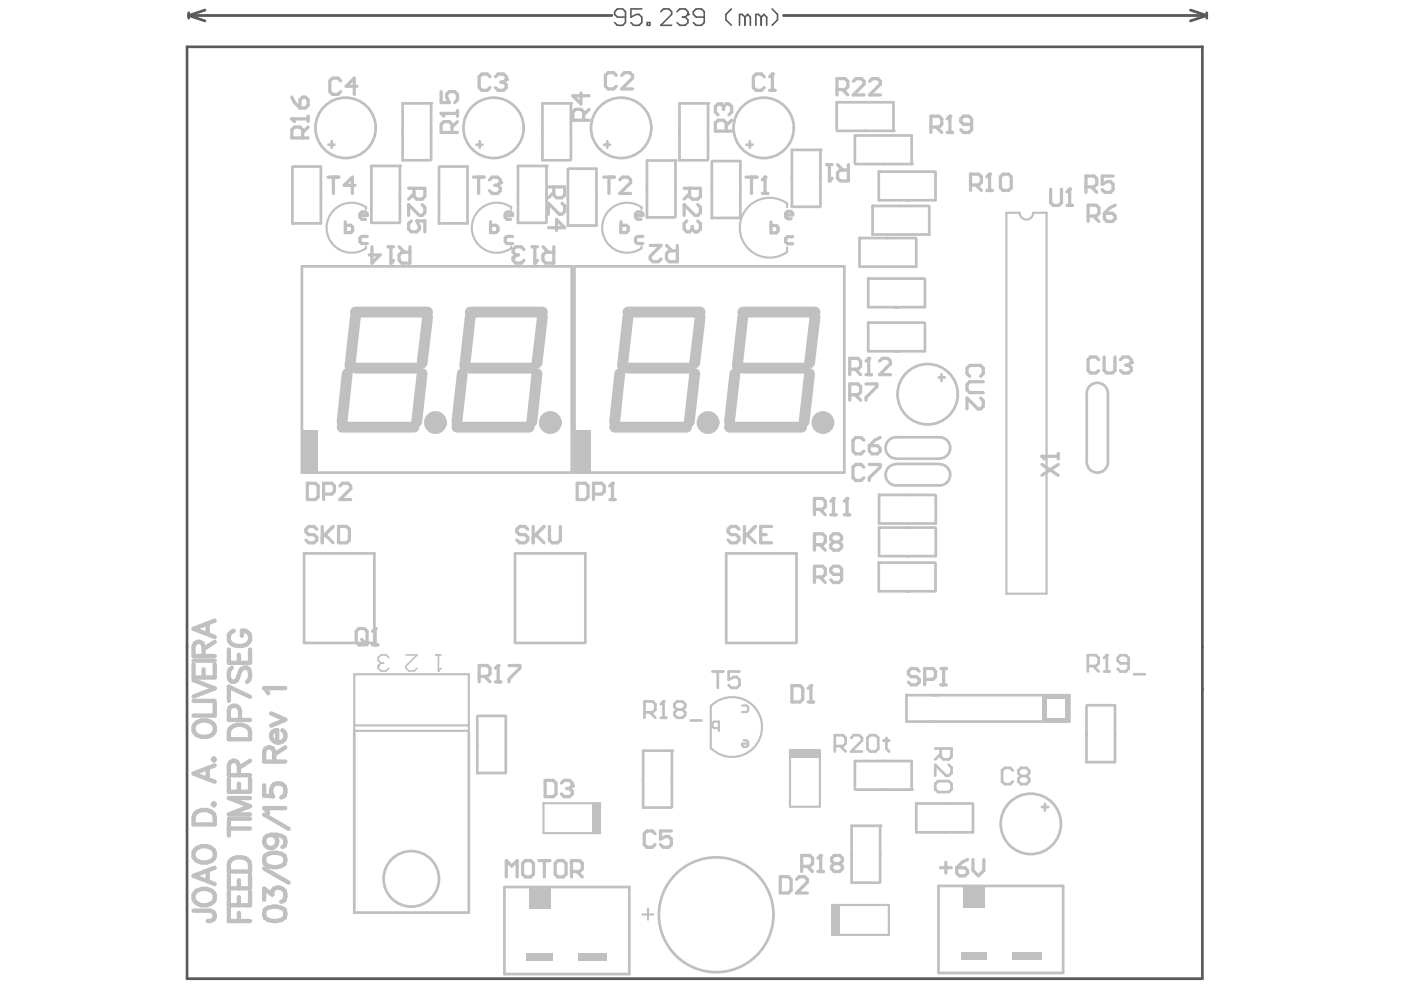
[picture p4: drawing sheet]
<svg xmlns="http://www.w3.org/2000/svg" width="297mm" height="210mm" viewBox="0 0 297 210" stroke-linecap="round" stroke-linejoin="round" font-family="sans-serif">
<circle cx="39.7" cy="207.5" r=".29" fill="#5a5a5a"/>
<path d="M39.7 9.9h215.2v197.6h-215.2zM40 3.3h89.7M40 3.3l3.5 1.1M40 2.7v1.2M43.5 2.1l-3.5 1.2M166.1 3.3h89.8M252.4 2.1l3.5 1.2M255.9 3.3l-3.5 1.1M255.9 2.7v1.2" fill="none" stroke="#5a5a5a" stroke-width=".58"/>
<path d="M132.6 3.6h-1.7l-.6-.5v-.6l.6-.6h1.1l.6 .6v2.3l-.6 .6h-1.1l-.6-.6M136.1 1.9h-2.3v1.7l1.1-.5h.6l.6 .5v1.2l-.6 .6h-1.2l-.5-.6M137.2 4.8h.6v.6h-.6zM140.1 2.5l.6-.6h1.1l.6 .6v.6l-2.3 2.3h2.3M143.6 2.5l.5-.6h1.2l.6 .6v.6" fill="none" stroke="#5a5a5a" stroke-width=".35"/>
<circle cx="145.9" cy="3.1" r=".17" fill="#5a5a5a"/>
<path d="M144.7 3.6h.6M145.3 3.6l.6 .6v.6l-.6 .6h-1.2l-.5-.6M145.9 3.1l-.6 .5M149.3 3.6h-1.7l-.6-.5v-.6l.6-.6h1.1l.6 .6v2.3l-.6 .6h-1.1l-.6-.6M155.1 1.9l-1.2 1.2v1.1l1.2 1.2M157.9 3.6l-.5-.5h-.6v2.3M157.9 3.6v1.8M157.9 3.6l.6-.5 .6 .5v1.8M161.4 3.6l-.6-.5h-.6v2.3M161.4 3.6v1.8M161.4 3.6l.6-.5 .5 .5v1.8M163.7 1.9l1.2 1.2v1.1l-1.2 1.2" fill="none" stroke="#5a5a5a" stroke-width=".35"/>
<path d="M64.5 136.3h.1" fill="none" stroke="#c0c0c0" stroke-width=".58"/>
<path d="M68.1 41v.5" fill="none" stroke="#c0c0c0" stroke-width=".46"/>
<circle cx="75.1" cy="193.5" r=".29" fill="#c0c0c0"/>
<path d="M79.4 117.3v.1M79.4 136.2l-.1 .1" fill="none" stroke="#c0c0c0" stroke-width=".58"/>
<path d="M77.6 52.3v.4M78.7 41v.5M84.8 41v.5" fill="none" stroke="#c0c0c0" stroke-width=".46"/>
<circle cx="93.1" cy="47.4" r=".29" fill="#c0c0c0"/>
<path d="M91.4 27.7v.6M93.1 41v.5" fill="none" stroke="#c0c0c0" stroke-width=".46"/>
<g fill="#c0c0c0">
<circle cx="91.4" cy="21.9" r=".29"/>
<circle cx="101.2" cy="163.9" r=".29"/>
</g>
<path d="M114.9 27.7v.6M109.8 41v.5M115.9 41v.5M101.2 157.5v.6M107.3 157.5v.6" fill="none" stroke="#c0c0c0" stroke-width=".46"/>
<path d="M109.2 136.3h.1" fill="none" stroke="#c0c0c0" stroke-width=".58"/>
<circle cx="120.4" cy="47.8" r=".29" fill="#c0c0c0"/>
<path d="M121 27.7v.6M120.4 41.5v.5" fill="none" stroke="#c0c0c0" stroke-width=".46"/>
<circle cx="121" cy="21.9" r=".29" fill="#c0c0c0"/>
<path d="M124.1 117.3v.1M124.1 136.2l-.1 .1" fill="none" stroke="#c0c0c0" stroke-width=".58"/>
<path d="M136.3 165v.6M142.5 165v.6M136.2 193.9h2.3M137.4 192.7v2.3" fill="none" stroke="#c0c0c0" stroke-width=".46"/>
<g fill="#c0c0c0">
<circle cx="142.5" cy="159.2" r=".29"/>
<circle cx="143.2" cy="34" r=".29"/>
</g>
<path d="M144 27.7v.6" fill="none" stroke="#c0c0c0" stroke-width=".46"/>
<circle cx="150.9" cy="46.2" r=".29" fill="#c0c0c0"/>
<path d="M150.1 27.7v.6" fill="none" stroke="#c0c0c0" stroke-width=".46"/>
<circle cx="150.1" cy="21.9" r=".29" fill="#c0c0c0"/>
<path d="M167.8 37.6v.5M173.9 37.6v.5M166.9 43.1v.9M166.9 52.5v.9" fill="none" stroke="#c0c0c0" stroke-width=".46"/>
<path d="M168.9 117.3v.1M168.9 136.2l-.1 .1" fill="none" stroke="#c0c0c0" stroke-width=".58"/>
<circle cx="173.9" cy="31.8" r=".29" fill="#c0c0c0"/>
<path d="M180.5 180.9v.5" fill="none" stroke="#c0c0c0" stroke-width=".46"/>
<g fill="#c0c0c0">
<circle cx="184.1" cy="68.4" r=".29"/>
<circle cx="184.1" cy="59.1" r=".29"/>
<circle cx="182.2" cy="50.5" r=".29"/>
<circle cx="185" cy="43.7" r=".29"/>
</g>
<path d="M183 27.7h.6M186.9 34.8h.6M186.9 28.7h.6M188 56.6h.6M188 50.5h.6M189.8 59.1h.6M189.8 74.5h.6M189.8 68.4h.6M189.8 65.2h.6M186.9 167.4h.6M186.9 161.3h.6" fill="none" stroke="#c0c0c0" stroke-width=".46"/>
<g fill="#c0c0c0">
<circle cx="189.4" cy="27.7" r=".29"/>
<circle cx="194.3" cy="170.4" r=".29"/>
<circle cx="193.3" cy="167.4" r=".29"/>
</g>
<path d="M192.2 147.3v.1" fill="none" stroke="#c0c0c0" stroke-width=".58"/>
<path d="M192.1 36.4h.6M192.1 42.5h.6M192.1 119.3h.6M192.2 118h.5M192.2 111.1h.5M192.2 111.9h.5M192.2 104.9h.5M192.1 125.4h.6" fill="none" stroke="#c0c0c0" stroke-width=".46"/>
<circle cx="193.3" cy="34.8" r=".29" fill="#c0c0c0"/>
<path d="M199.6 79.4v1.4M220.9 171.1h1.3M221.5 170.5v1.4" fill="none" stroke="#c0c0c0" stroke-width=".58"/>
<path d="M219.1 45.1h2.8" fill="none" stroke="#c0c0c0" stroke-width=".46"/>
<circle cx="230.4" cy="161.6" r=".29" fill="#c0c0c0"/>
<path d="M69.6 30.7h1.3M70.3 29.9v1.4M84.8 41v6.1" fill="none" stroke="#c0c0c0" stroke-width=".58"/>
<path d="M77.6 43.9v.4" fill="none" stroke="#c0c0c0" stroke-width=".46"/>
<circle cx="84.8" cy="35.2" r=".29" fill="#c0c0c0"/>
<path d="M91.4 21.9v12M101 30.7h1.3M101.7 29.9v1.4M93.1 41.5v5.9M115.9 41v6.1M101.2 151.9v12M107.2 151.8v12.1" fill="none" stroke="#c0c0c0" stroke-width=".58"/>
<path d="M115.2 170.3v6.3" fill="none" stroke="#c0c0c0" stroke-width=".46"/>
<circle cx="115.9" cy="35.2" r=".29" fill="#c0c0c0"/>
<g fill="none" stroke="#c0c0c0" stroke-width=".58">
<path d="M68 35.3v12.1h-6M78.7 35.2v12M84.8 35.2v5.8M93.1 35.4v6.1M109.8 35.2v12M115 21.9v12.1M115.9 35.2v5.8M120.4 35.9v11.9M121 21.9v12M128.1 30.7h1.2M128.8 29.9v1.4M137.2 34v12.1"/>
<path d="M143.2 34v12M144.1 21.9v12.1M150.1 21.9v12M150.9 34.3v11.9M157 34.1v12.1M173.9 31.8v11.9M181.3 28.7v6M189.4 21.7v6M193.3 28.7v6.1M198.4 36.5v6M64 56.5v43.7M121.2 56.5v43.7"/>
<path d="M179 56.5v43.7M182.2 50.5v6M184.1 59.1v6M185 43.7v6M194.3 50.6v5.9M196.1 59.2v5.9M197 43.8v5.9M184.1 68.4v6.1M196.1 68.5v6M230.4 83.4v14.6M234.9 83.4v14.6M64.5 117.3v19"/>
<path d="M79.4 117.4v18.8M109.2 117.3v19M124.1 117.4v18.8M154 117.3v19M168.9 117.4v18.8M198.4 119.4v6M198.4 105.1v5.9M198.4 112v5.9M75.1 155v38.5M99.4 155v38.5M136.4 159.2v12M142.5 159.2v11.9"/>
<path d="M192.2 147.3v5.7M226.7 147.4v5.6M230.4 149.6v12M236.4 149.5v12.1M180.6 175.1v12M181.3 161.4v5.9M193.3 161.4v6M194.3 170.4v6.1M206.3 170.5v6M106.9 188.1v18.4M133.4 188.1v18.4M199 187.8v18.5"/>
<path d="M225.4 187.8v18.5"/>
</g>
<g fill="none" stroke="#c0c0c0" stroke-width=".46">
<path d="M137.1 39.9v.5M143.2 39.9v.5M150.9 39.9v.5M157 39.9v.5M183 21.6h.6M213.4 45.1v80.8M221.9 45.1v80.8M75.1 143v12M99.4 143v12M150.7 149.6v9.1M167.5 159v12M173.8 159v12"/>
<path d="M230.4 155.2v.6M236.5 155.2v.6M188.4 191.9v6.3"/>
</g>
<path d="M148.4 67.3l-1.1 9.7M157.5 67.3l-1.2 10.2" fill="none" stroke="#c0c0c0" stroke-width="2.3"/>
<circle cx="62" cy="47.4" r=".29" fill="#c0c0c0"/>
<path d="M85.3 27.7v.6M62 41v.5M99.2 41v.5M108.4 52.3v.4M126.5 41.5v.5M136 52.3v.4M82.5 143h9.5M176.4 198.2h12M176.4 191.9h12M186.6 180.9v.5" fill="none" stroke="#c0c0c0" stroke-width=".46"/>
<g fill="none" stroke="#c0c0c0" stroke-width=".58">
<path d="M85.4 34h5.9M85.4 21.9h6M120.5 35.8h6M137.2 34h6M144.1 34h5.9M144.1 21.9h6M78.7 47.2h6M120.4 47.8h6.1M137.2 46.1h5.9M154 117.3h14.9M154 136.3h14.8M101.3 151.8h5.9"/>
<path d="M136.4 159.2h6.1M101.2 163.9h6M136.4 171.2h5.9M180.6 175.1h6M180.6 187.1h5.9"/>
</g>
<path d="M99.7 78.1h13.1" fill="none" stroke="#c0c0c0" stroke-width="2.3"/>
<circle cx="186.6" cy="175.1" r=".29" fill="#c0c0c0"/>
<path d="M181.4 167.4h6.1" fill="none" stroke="#c0c0c0" stroke-width=".58"/>
<g fill="#c0c0c0">
<circle cx="186.3" cy="119.3" r=".29"/>
<circle cx="186.4" cy="111.9" r=".29"/>
<circle cx="186.4" cy="104.9" r=".29"/>
</g>
<path d="M182.2 50.5h5.8" fill="none" stroke="#c0c0c0" stroke-width=".58"/>
<circle cx="186.3" cy="36.4" r=".29" fill="#c0c0c0"/>
<g fill="none" stroke="#c0c0c0" stroke-width=".58">
<path d="M62 35.4v12M62.1 35.3h5.9M78.7 35.2h6.1M85.4 21.9v12.1M93.2 35.3h5.9v12.1h-6M109.8 35.2h6.1M115 34h5.9M115 21.9h6M126.5 35.8v12M151 34.1h6M158.3 30.7h1.3M159 29.9v1.4"/>
<path d="M173.9 31.8h-6v12h5.9M177.5 27.7h11.9M181.3 28.7h12M181.4 34.8h11.9M189.4 21.7h-12v5.9M198.2 36.4h-11.9v6.1h12.1M64 56.5h57.2M109.8 47.2h6M150.9 46.2h6.1M179 56.5h-57.2v43.7h57.2M182.2 56.5h12.1M184.1 59.1h11.9"/>
<path d="M185 43.7h11.9M185 49.7h12M188 50.5h6.1M184.1 68.4h11.9M184.1 74.5h12M184.1 65.1h12M190 97.3h9.2M190 98.4h9.2M190 92.7h9.2M199 80h1.3M64 100.2h57.2M64.5 117.3h14.9"/>
<path d="M109.2 117.3h14.9M190 102.9h9.2M198.2 119.3h-11.9v6.1h12.1M198.3 111.9h-11.9v6h12M198.3 104.9h-11.9v6.1h12M64.5 136.3h14.8M109.3 136.3h14.7M192.2 153h34.5M192.2 147.4h34.5M230.5 149.5h5.9M181.3 161.4h12M186.6 175.1v11.9"/>
<path d="M187.5 167.4h5.8M194.3 176.5h12M194.3 170.4h11.9M230.4 161.6h6M75.1 193.5h24.2M106.9 188.1h26.5M199 187.8h26.4M106.9 206.5h26.5M199 206.3h26.4"/>
</g>
<g fill="none" stroke="#c0c0c0" stroke-width=".46">
<path d="M108.4 43.9v.4M136 43.9v.4M190.8 49.8h.5M190.8 43.7h.5M213.4 45.1h2.8M213.4 125.9h8.5M75.1 143h7.4M75.1 153.8h24.3M75.1 155h24.3M92 143h7.4M115.2 176.6h12.1M115.2 170.3h12.1"/>
<path d="M167.5 171h6.3M200.1 176.5h.5M200.1 170.4h.5"/>
</g>
<g fill="none" stroke="#c0c0c0" stroke-width="2.3">
<path d="M73.6 79.2l-1.1 10.2M75.3 67.3l-1.1 10.2M75.3 78.1h13.1M75.3 66.2h15.4M89.5 79.2l-1.1 10.2M90.7 67.3l-1.2 9.7M98 79.2l-1.1 10.2M99.7 67.3l-1.2 10.2M99.7 66.2h15.3M113.9 79.2l-1.1 10.2M115 67.3l-1.1 9.7M131.4 79.2l-1.1 10.2"/>
<path d="M133.1 78.1h13M133.1 66.2h15.3M133.1 67.3l-1.1 10.2M147.3 79.2l-1.2 10.2M155.8 79.2l-1.1 10.2M157.5 78.1h13M157.5 66.2h15.3M171.6 79.2l-1.1 10.2M172.8 67.3l-1.2 9.7M72.5 90.6h15.3M96.9 90.6h15.3M130.3 90.6h15.3"/>
<path d="M154.7 90.6h15.3"/>
</g>
<g fill="#c0c0c0">
<path d="M221 148.2h.8v4h-.8z" fill-rule="evenodd"/>
<path d="M225.8 148h.9v5h-.9z" fill-rule="evenodd"/>
<path d="M122.7 202.1h6.1v1.5h-6.1z" fill-rule="evenodd"/>
<path d="M214.6 201.9h6.2v1.5h-6.2z" fill-rule="evenodd"/>
<path d="M125.7 170.3h1.8v6.3h-1.8z" fill-rule="evenodd"/>
<path d="M176.2 191.9h1.8v6.3h-1.8z" fill-rule="evenodd"/>
<path d="M64 91.1h3.4v9.1h-3.4z" fill-rule="evenodd"/>
<path d="M121.8 91.1h3.4v9.1h-3.4z" fill-rule="evenodd"/>
<path d="M111.7 202.1h5.5v1.5h-5.5z" fill-rule="evenodd"/>
<path d="M203.7 201.9h5.5v1.5h-5.5z" fill-rule="evenodd"/>
<path d="M221 152.2h5.7v.8h-5.7z" fill-rule="evenodd"/>
<path d="M221 147.4h5.7v.8h-5.7z" fill-rule="evenodd"/>
<path d="M112.1 188.1h4.6v4.6h-4.6z" fill-rule="evenodd"/>
<path d="M204.2 187.8h4.6v4.7h-4.6z" fill-rule="evenodd"/>
<path d="M167.5 158.8h6.3v1.8h-6.3z" fill-rule="evenodd"/>
</g>
<path d="M73.2 47v2.3h1.2l.4-.4v-.7l-.4-.4h-1.2" fill="none" stroke="#c0c0c0" stroke-width=".69"/>
<path d="M86.1 138.9h2.3l-2.3 2.3v.5l.6 .6h1.1l.6-.6M92.4 138.9h1.1M93 138.9v3.4" fill="none" stroke="#c0c0c0" stroke-width=".35"/>
<circle cx="93" cy="142.3" r=".17" fill="#c0c0c0"/>
<path d="M93.5 141.7l-.5 .6" fill="none" stroke="#c0c0c0" stroke-width=".35"/>
<path d="M152.4 154.4h-1l-.4-.4v-.7l.4-.3h1v2M157.7 157h.6l.3 .3v.7l-.3 .4h-.6l-.4-.4v-.3h1.3" fill="none" stroke="#c0c0c0" stroke-width=".46"/>
<path d="M61.9 25.2h3.4M64.2 29.2v-1.7l-.6-.6h-1.1l-.6 .6v1.7h3.4M65.3 26.9l-1.1 1.2M65.3 24.6v1.2M108.7 50.1h-1.2l-.4 .4v.8l.4 .3h1.2M136.3 50.1h-1.2l-.4 .4v.8l.4 .3h1.2M168.1 50.2h-1.1l-.4 .3v.8l.4 .4h1.1M65.2 102.5h1.7l.6 .5v2.3l-.6 .6h-1.7zM68.6 104.8h1.7l.6-.6v-1.2l-.6-.5h-1.7v3.4M72.1 103l.5-.5h1.2l.6 .5v.6l-2.3 2.3h2.3" fill="none" stroke="#c0c0c0" stroke-width=".69"/>
<circle cx="61.9" cy="25.2" r=".35" fill="#c0c0c0"/>
<path d="M61.9 25.2l.6 .6M61.9 20.6l.6 1.1 1.1 1.2M64.2 20.6h.6l.5 .6v1.1l-.5 .6h-1.2v-1.7z" fill="none" stroke="#c0c0c0" stroke-width=".69"/>
<path d="M80.2 141.2v.5l.6 .6h1l.6-.6" fill="none" stroke="#c0c0c0" stroke-width=".35"/>
<circle cx="80.2" cy="141.2" r=".17" fill="#c0c0c0"/>
<path d="M82.4 139.4l-.6-.5h-1l-.6 .5v.6l.6 .6M80.8 140.6l-.6 .6M80.8 140.6h.5" fill="none" stroke="#c0c0c0" stroke-width=".35"/>
<path d="M86.6 39.9h3.5v1.7l-.6 .6h-1.1l-.6-.6v-1.7M87.2 46.8l-.6 .6v1.2l.6 .5h1.2l.5-.5v-.6l-.5-1.2h1.7v2.3M87.8 41.1l-1.2 1.1M89.5 43.4l.6 .6v1.1l-.6 .6h-.6l-2.3-2.3v2.3M101.6 143.4h1.7l.6-.6v-1.1l-.6-.6h-1.7v3.5M102.7 143.4l1.2 1.2M105 144.6h1.2M105.6 141.1v3.5" fill="none" stroke="#c0c0c0" stroke-width=".69"/>
<circle cx="105.6" cy="141.1" r=".35" fill="#c0c0c0"/>
<path d="M104 47v2.3h1.2l.4-.4v-.7l-.4-.4h-1.2M107.1 45.7h1.6v-.4l-.4-.4h-.8l-.4 .4v.8l.4 .4h.8M122.4 102.5h1.7l.6 .5v2.3l-.6 .6h-1.7zM125.8 104.8h1.8l.5-.6v-1.2l-.5-.5h-1.8v3.4M129.3 105.9h1.1M129.9 102.5v3.4M105.6 141.1l-.6 .6M107.9 141.1h2.3v.6l-2.3 2.3v.6" fill="none" stroke="#c0c0c0" stroke-width=".69"/>
<circle cx="129.9" cy="102.5" r=".35" fill="#c0c0c0"/>
<path d="M116.3 39.6h3.4v1.8l-.6 .5h-1.1l-.6-.5v-1.8M145.1 39.9h3.4v1.7l-.6 .6h-1.1l-.6-.6v-1.7M116.3 48.3h3.4l-1.7-1.7v2.3M117.4 40.8l-1.1 1.1M119.1 43.1l.6 .6v1.1l-.6 .6h-.5l-2.3-2.3v2.3M134.7 45.7h1.6v-.4l-.4-.4h-.8l-.4 .4v.8l.4 .4h.8M146.2 41.1l-1.1 1.1M147.9 43.4l.6 .6v1.1l-.6 .6h-.5l-2.3-2.3v2.3M147.9 46.8l.6 .6v1.2l-.6 .5h-.5M129.9 102.5l-.6 .5M138.9 176.8l-.6-.6h-1.1l-.6 .6v2.3l.6 .5h1.1l.6-.5M142.3 176.2h-2.3v1.7l1.2-.6h.6l.5 .6v1.2l-.5 .5h-1.2l-.6-.5" fill="none" stroke="#c0c0c0" stroke-width=".69"/>
<circle cx="147.4" cy="49.1" r=".35" fill="#c0c0c0"/>
<g fill="none" stroke="#c0c0c0" stroke-width=".69">
<path d="M145.6 46.8l-.5 .6v1.2l.5 .5h.6l.6-.5M146.8 48.6l.6 .5M146.8 48v.6M163.5 47.1v2.3h1.1l.4-.4v-.8l-.4-.4h-1.1M166.6 45.6h1.5v-.4l-.4-.4h-.7l-.4 .4v.8l.4 .4h.7M183.2 99.1l-.6-.6h-1.2l-.5 .6v2.2l.5 .6h1.2l.6-.6M184.3 98.5h2.3v.6l-2.3 2.2v.6M172.7 108h1.7l.6-.6v-1.1l-.6-.6h-1.7v3.4M172.7 115.5h1.7l.6-.6v-1.1l-.6-.6h-1.7v3.4M173.8 115.5l1.2 1.1M173.8 108l1.2 1.1M176.1 109.1h1.2"/>
<path d="M176.7 114.9l-.6-.6v-.5l.6-.6h1.2l.5 .6v.5l-.5 .6M176.7 114.9l-.6 .6v.6l.6 .5h1.2l.5-.5v-.6l-.5-.6M176.7 114.9h1.2M176.7 105.7v3.4M172.7 122.4h1.7l.6-.6v-1.2l-.6-.5h-1.7v3.4M173.8 122.4l1.2 1.1M178.4 121.8h-1.7l-.6-.6v-.6l.6-.5h1.2l.5 .5v2.3l-.5 .6h-1.2l-.6-.6"/>
</g>
<path d="M157.3 149.6h1l.3 .3v.7l-.3 .4h-1" fill="none" stroke="#c0c0c0" stroke-width=".46"/>
<circle cx="176.7" cy="105.7" r=".35" fill="#c0c0c0"/>
<path d="M176.7 105.7l-.6 .6M179 109.1h1.2M179.6 105.7v3.4" fill="none" stroke="#c0c0c0" stroke-width=".69"/>
<circle cx="179.6" cy="105.7" r=".35" fill="#c0c0c0"/>
<g fill="none" stroke="#c0c0c0" stroke-width=".69">
<path d="M197.4 26.9h1.7l.6-.5v-1.2l-.6-.6h-1.7v3.5M198.5 26.9l1.2 1.2M200.8 28.1h1.2M201.4 24.6v3.5M180.2 83.7h1.7l.6-.6v-1.1l-.6-.6h-1.7v3.5M181.3 83.7l1.2 1.2M183.6 81.4h2.3v.6l-2.3 2.3v.6M179.6 105.7l-.6 .6M194.9 142.3l-.6-.6h-1.1l-.6 .6v.6l.6 .6h1.1l.6 .6v.5l-.6 .6h-1.1l-.6-.6M196 144.1h1.8l.6-.6v-1.2l-.6-.6h-1.8v3.5M199.5 141.7h1.2M199.5 145.2h1.2"/>
<path d="M200.1 141.7v3.5"/>
</g>
<circle cx="201.4" cy="24.6" r=".35" fill="#c0c0c0"/>
<path d="M201.4 24.6l-.6 .6M206 26.4h-1.7l-.6-.6v-.6l.6-.6h1.1l.6 .6v2.3l-.6 .6h-1.1l-.6-.6M220.9 98.5l3.5 2.3M220.9 96.7h3.5M224.4 98.5l-3.5 2.3M224.4 96.2v1.1" fill="none" stroke="#c0c0c0" stroke-width=".69"/>
<circle cx="220.9" cy="96.7" r=".35" fill="#c0c0c0"/>
<path d="M220.9 96.7l.6 .6" fill="none" stroke="#c0c0c0" stroke-width=".69"/>
<path d="M234.7 138.9v3.5M230.6 141.2h1.8l.5-.6v-1.1l-.5-.6h-1.8v3.5M231.8 141.2l1.1 1.2M234.1 142.4h1.1" fill="none" stroke="#c0c0c0" stroke-width=".58"/>
<circle cx="234.7" cy="138.9" r=".29" fill="#c0c0c0"/>
<path d="M234.7 138.9l-.6 .6M239.3 140.6h-1.8l-.5-.5v-.6l.5-.6h1.2l.6 .6v2.3l-.6 .6h-1.2l-.5-.6M240.4 143h2.3" fill="none" stroke="#c0c0c0" stroke-width=".58"/>
<path d="M232.9 76.3l-.5-.6h-1.2l-.5 .6v2.3l.5 .5h1.2l.5-.5M234.1 75.7v2.9l.6 .5h1.1l.6-.5v-2.9M237.5 76.3l.6-.6h1.2l.6 .6v.5" fill="none" stroke="#c0c0c0" stroke-width=".69"/>
<circle cx="239.9" cy="76.8" r=".35" fill="#c0c0c0"/>
<g fill="none" stroke="#c0c0c0" stroke-width=".69">
<path d="M72.2 17.1l-.5-.5h-1.2l-.6 .5v2.3l.6 .6h1.2l.5-.6M75.7 18.3h-2.3l1.7-1.7v3.4M103.9 16.3l-.6-.6h-1.1l-.6 .6v2.3l.6 .6h1.1l.6-.6M105 16.3l.6-.6h1.2l.5 .6v.5M69.5 37.6h2.3M70.7 37.6v3.4M75.3 39.3h-2.3l1.7-1.7v3.4M230.7 45.8h1.7l.6-.6v-1.1l-.6-.6h-1.7v3.5M231.8 45.8l1.2 1.2M234.2 45.2h1.7l.6 .6v.6l-.6 .6h-1.2l-.5-.6zM236.5 43.5l-1.2 .6-1.1 1.1M238.7 77.4h.6"/>
<path d="M239.3 77.4l.6 .6v.6l-.6 .5h-1.2l-.6-.5M239.9 76.8l-.6 .6M67.2 112.2l-.6-.6h-1.2l-.5 .6v.6l.5 .6h1.2l.6 .5v.6l-.6 .6h-1.2l-.5-.6M68.3 111.6v3.5M68.9 113.4l1.7 1.7M70.6 111.6l-2.3 2.3M71.8 111.6h1.7l.6 .6v2.3l-.6 .6h-1.7z"/>
</g>
<circle cx="107.3" cy="16.8" r=".35" fill="#c0c0c0"/>
<path d="M106.2 17.4h.6M106.8 17.4l.5 .6v.6l-.5 .6h-1.2l-.6-.6M107.3 16.8l-.5 .6M100.4 37.6h2.2M101.5 37.6v3.4M103.8 38.1l.6-.5h1.1l.6 .5v.6" fill="none" stroke="#c0c0c0" stroke-width=".69"/>
<circle cx="106.1" cy="38.7" r=".35" fill="#c0c0c0"/>
<path d="M123.2 19.7v2.3l-1.7-1.7h3.4M104.9 39.3h.6M105.5 39.3l.6 .6v.5l-.6 .6h-1.1l-.6-.6M106.1 38.7l-.6 .6M123.8 25.5v-1.7l-.6-.6h-1.2l-.5 .6v1.7h3.4M124.9 23.2l-1.1 1.1" fill="none" stroke="#c0c0c0" stroke-width=".69"/>
<path d="M136.6 151h1.8l.5-.5v-1.2l-.5-.6h-1.8v3.5M137.8 151l1.1 1.2M140.1 152.2h1.2M140.7 148.7v3.5" fill="none" stroke="#c0c0c0" stroke-width=".58"/>
<circle cx="140.7" cy="148.7" r=".29" fill="#c0c0c0"/>
<path d="M140.7 148.7l-.6 .6M143.6 150.5l-.6-.6v-.6l.6-.6h1.1l.6 .6v.6l-.6 .6M143.6 150.5l-.6 .5v.6l.6 .6h1.1l.6-.6v-.6l-.6-.5M143.6 150.5h1.1M146.4 152.8h2.3" fill="none" stroke="#c0c0c0" stroke-width=".58"/>
<path d="M162 16.3l-.5-.6h-1.2l-.6 .6v2.3l.6 .6h1.2l.5-.6M163.2 19.2h1.1M163.8 15.7v3.5M137.9 52h2.3l-2.3 2.3v.6l.5 .6h1.2l.6-.6M141.3 52l1.2 1.2M143.6 52v3.5h-1.7l-.6-.6v-1.1l.6-.6h1.7M156.7 112.2l-.6-.6h-1.1l-.6 .6v.6l.6 .6h1.1l.6 .5v.6l-.6 .6h-1.1l-.6-.6M157.8 111.6v3.5M158.4 113.4l1.7 1.7M160.1 111.6l-2.3 2.3M161.3 113.4h1.1M163.6 111.6h-2.3v3.5h2.3" fill="none" stroke="#c0c0c0" stroke-width=".69"/>
<circle cx="163.8" cy="15.7" r=".35" fill="#c0c0c0"/>
<path d="M163.8 15.7l-.6 .6M158.2 37.6h2.3M159.3 37.6v3.4M162.2 37.6v3.4M161.6 41h1.2" fill="none" stroke="#c0c0c0" stroke-width=".69"/>
<circle cx="162.2" cy="37.6" r=".35" fill="#c0c0c0"/>
<path d="M177.5 19h1.7l.6-.6v-1.2l-.6-.5h-1.7v3.4M178.6 19l1.2 1.1M180.9 17.2l.6-.5h1.1l.6 .5v.6l-2.3 2.3h2.3M184.4 17.2l.5-.5h1.2l.6 .5v.6l-2.3 2.3h2.3M162.2 37.6l-.6 .5M175.3 34.9h1.1M175.8 34.9v3.5M177.6 34.9l1.1 1.2M179.9 34.9v3.5h-1.8l-.5-.6v-1.2l.5-.5h1.8M183.2 93.3l-.6-.5h-1.2l-.5 .5v2.3l.5 .6h1.2l.6-.6M184.3 94.5h1.7l.6 .6v.5l-.6 .6h-1.1l-.6-.6zM186.6 92.8l-1.1 .5-1.2 1.2" fill="none" stroke="#c0c0c0" stroke-width=".69"/>
<circle cx="175.8" cy="38.4" r=".35" fill="#c0c0c0"/>
<path d="M176.4 37.8l-.6 .6M230.2 39.6h1.8l.5-.5v-1.2l-.5-.6h-1.8v3.5M231.4 39.6l1.1 1.2M236 37.3h-2.3v1.8l1.1-.6h.6l.6 .6v1.1l-.6 .6h-1.1l-.6-.6M77.9 50.1h-1.2l-.4 .4v.8l.4 .3h1.2M76.1 133.3h1.1l.6 .5v2.3l-.6 .6h-1.1l-.6-.6v-2.3zM76.7 135.6l1.1 1.1M79 136.7h1.1M79.5 133.3v3.4" fill="none" stroke="#c0c0c0" stroke-width=".69"/>
<g fill="none" stroke="#c0c0c0" stroke-width=".58">
<path d="M177 158.2h1.7l.6-.6v-1.1l-.6-.6h-1.7v3.4M178.1 158.2l1.2 1.1M180.4 156.5l.6-.6h1.2l.6 .6v.5l-2.4 2.3h2.4M184.5 155.9h1.1l.6 .6v2.3l-.6 .5h-1.1l-.6-.5v-2.3zM187.4 157h1.1M187.9 156.5v2.3l.6 .5M198.3 158.7h3.4v1.7l-.5 .6h-1.2l-.6-.6v-1.7M199.4 159.9l-1.1 1.1M198.9 165.6h2.3l.5 .6v1.2l-.5 .5h-2.3l-.6-.5v-1.2zM201.2 162.2l.5 .5v1.2l-.5 .6h-.6l-2.3-2.3v2.3M214.8 163.4l-.6-.6h-1.2l-.5 .6v2.3l.5 .6h1.2l.6-.6M216.5 164.5l-.6-.5v-.6l.6-.6h1.1l.6 .6v.6l-.6 .5"/>
<path d="M216.5 164.5l-.6 .6v.6l.6 .6h1.1l.6-.6v-.6l-.6-.6M216.5 164.5h1.1"/>
</g>
<g fill="none" stroke="#c0c0c0" stroke-width=".92">
<path d="M48.5 137.7v2.8h4.5v-2.8M49.6 133.7a1.67 1.67 0 0 0-1.1 1.9 1.67 1.67 0 0 0 1.7 1.4 2.32 2.32 0 0 0 2.8-1.3 1.5 1.5 0 0 0-1.7-2v1.1M50.7 138.8v1.7M48.7 154.5a2.81 2.81 0 0 1 4.1 0l.2 .7v1.5h-4.5v-1.5zM49.2 141.6a2.01 2.01 0 0 0 0 3 1.02 1.02 0 0 0 1.2-.9l.5-1.3a1.12 1.12 0 0 1 .8-.8 1.12 1.12 0 0 1 1.1 .4 2.16 2.16 0 0 1-.4 2.6M50.9 152.6v-1.9a1.23 1.23 0 0 0-.9-1.1 1.23 1.23 0 0 0-1.3 .5l-.2 .6v1.9h4.5M53 147.7l-4.5-2.1v3M48.5 165.1v2.8h4.5v-2.8M48.5 174.2v3M48.5 175.7h4.5M48.5 173.6h4.5M50.7 164.4v-2l-.3-.6a1.01 1.01 0 0 0-1.7 0l-.2 .6v2h4.5"/>
<path d="M50.7 166.1v1.8M53 169.2h-4.5l4.5 1.7-4.5 1.8h4.5M53 161.3l-2.3 1.5M48.5 192.5v2.8h4.5M48.5 185.5v2.9h4.5v-2.9M48.5 189.1v2.8h4.5v-2.8M49.2 182.2a2.9 2.9 0 0 1 3.6 .4l.2 .7v1.5h-4.5v-1.5l.2-.7zM50.7 186.6v1.8M50.7 190.2v1.7M50.7 193.5v1.8"/>
</g>
<circle cx="79.5" cy="133.3" r=".35" fill="#c0c0c0"/>
<path d="M152.8 22h-.6l-.5 .6v1.2l.5 .5M154 27.8v-1.7l-.6-.6h-1.2l-.5 .6v1.7h3.4M155.1 25.5l-1.1 1.2M76.3 45.7h1.6v-.4l-.4-.4h-.8l-.4 .4v.8l.4 .4h.8M131.6 47v2.3h1.2l.4-.4v-.7l-.4-.4h-1.2M79.5 133.3l-.5 .5" fill="none" stroke="#c0c0c0" stroke-width=".69"/>
<path d="M151 142.4h2.3M152.2 142.4v3.4M156.8 142.4h-2.3v1.7l1.1-.6h.6l.6 .6v1.2l-.6 .5h-1.1l-.6-.5" fill="none" stroke="#c0c0c0" stroke-width=".58"/>
<circle cx="152.8" cy="22" r=".35" fill="#c0c0c0"/>
<path d="M152.8 22l.6 .6M153.4 22.6v.6M153.4 22.6l.6-.6h.5l.6 .6v1.2l-.6 .5M180.2 78.3h1.7l.6-.6v-1.1l-.6-.6h-1.7v3.4M181.3 78.3l1.2 1.1M183.6 79.4h1.2M184.2 76v3.4" fill="none" stroke="#c0c0c0" stroke-width=".69"/>
<circle cx="184.2" cy="76" r=".35" fill="#c0c0c0"/>
<path d="M222.8 40.1v2.9l.5 .6h1.2l.6-.6v-2.9M226.2 43.6h1.2M226.8 40.1v3.5M184.2 76l-.6 .6M186.5 76.6l.6-.6h1.1l.6 .6v.5l-2.3 2.3h2.3M205.6 79.8l-.6-.6v-1.1l.6-.6h2.3l.6 .6v1.1l-.6 .6M207.9 84.4l.6 .6v1.1l-.6 .6h-.6l-2.3-2.3v2.3M208.5 80.9h-2.9l-.6 .6v1.2l.6 .5h2.9" fill="none" stroke="#c0c0c0" stroke-width=".69"/>
<circle cx="226.8" cy="40.1" r=".35" fill="#c0c0c0"/>
<path d="M226.8 40.1l-.6 .6M115.6 165.5h1.7l.6 .5v2.3l-.6 .6h-1.7zM119 166l.6-.5h1.2l.5 .5v.6M107.3 185.9v-3.4l1.2 1.1 1.2-1.1v3.4M111.4 182.5h1.1l.6 .5v2.4l-.6 .5h-1.1l-.6-.5v-2.4zM114.3 182.5h2.3M115.4 182.5v3.4M118.3 182.5h1.1l.6 .5v2.4l-.6 .5h-1.1l-.6-.5v-2.4zM121.2 184.8h1.7l.6-.6v-1.2l-.6-.5h-1.7v3.4M122.3 184.8l1.2 1.1" fill="none" stroke="#c0c0c0" stroke-width=".69"/>
<g fill="none" stroke="#c0c0c0" stroke-width=".92">
<path d="M57.5 151.3l3 1.3-3 1.3M57.9 155.1l.9-.3v2.6a1.37 1.37 0 0 1-1.2-.9 1.37 1.37 0 0 1 .3-1.4zM59.9 154.8a1.43 1.43 0 0 1 .5 1.8 1.43 1.43 0 0 1-1.6 .8M60.5 158.5l-2.4 1.5M60.5 145.9h-4.5l.9 1.1M56 166.5v2.2l1.9 .2a1.62 1.62 0 0 1 .1-2.4 1.62 1.62 0 0 1 2.3 .2 1.99 1.99 0 0 1-.2 2.2l-.5 .2M56 172.7l5.2 3M57.5 177h1.1l1 .2 .7 .4 .2 1.1-.2 .7-.4 .2M58.1 161.5v-2l-.2-.6a1.08 1.08 0 0 0-1.7 0l-.2 .6v2h4.5M60.5 171.3h-4.5l.9 1.1M56 190.8v-2.4l1.7 1.3a1.3 1.3 0 0 1 .6-1.4 1.3 1.3 0 0 1 1.6 .1 1.84 1.84 0 0 1 .2 2.6l-.5 .2M56 184.1l5.2 3"/>
<path d="M56.2 192.9a3.6 3.6 0 0 1 4.1 0 1.57 1.57 0 0 1-.7 2.1 3.5 3.5 0 0 1-3.4-.4l-.2-.6zM56.2 181.4a3.6 3.6 0 0 1 4.1 0 1.57 1.57 0 0 1-.7 2.2 3.5 3.5 0 0 1-3.4-.4l-.2-.7z"/>
<circle cx="57.4" cy="178.4" r="1.41"/>
</g>
<circle cx="121.3" cy="166.6" r=".35" fill="#c0c0c0"/>
<g fill="none" stroke="#c0c0c0" stroke-width=".69">
<path d="M130.7 16l-.6-.6h-1.2l-.5 .6v2.3l.5 .6h1.2l.6-.6M131.8 16l.6-.6h1.1l.6 .6v.6l-2.3 2.3h2.3M112.8 52.3h1.2M113.4 52.3v3.5M115.1 52.3l1.2 1.2M117.4 52.3v3.5h-1.7l-.6-.6v-1.1l.6-.6h1.7M111.9 112.2l-.6-.6h-1.1l-.6 .6v.6l.6 .6h1.1l.6 .5v.6l-.6 .6h-1.1l-.6-.6M113 111.6v3.5M113.6 113.4l1.7 1.7M115.3 111.6l-2.3 2.3M116.5 111.6v2.9l.6 .6h1.1l.6-.6v-2.9M120.2 167.2h.6"/>
<path d="M120.8 167.2l.5 .6v.5l-.5 .6h-1.2l-.6-.6M121.3 166.6l-.5 .6"/>
</g>
<circle cx="113.4" cy="55.8" r=".35" fill="#c0c0c0"/>
<path d="M108.8 54.6v.6l.6 .6h1.1l.6-.6M114 55.2l-.6 .6" fill="none" stroke="#c0c0c0" stroke-width=".69"/>
<circle cx="108.8" cy="54.6" r=".35" fill="#c0c0c0"/>
<path d="M93.5 24.1h3.5M95.8 28.1v-1.7l-.5-.6h-1.2l-.6 .6v1.7h3.5M97 25.8l-1.2 1.1M97 23.5v1.1M109.4 54.1l-.6 .5M109.4 54.1h.5M111.1 52.9l-.6-.6h-1.1l-.6 .6v.6l.6 .6" fill="none" stroke="#c0c0c0" stroke-width=".69"/>
<circle cx="93.5" cy="24.1" r=".35" fill="#c0c0c0"/>
<path d="M93.5 19.4v2.3h1.8l-.6-1.1v-.6l.6-.6h1.1l.6 .6v1.2l-.6 .5M93.5 24.1l.6 .5M128 37.6h2.3M129.1 37.6v3.4M131.4 38.1l.6-.5h1.1l.6 .5v.6l-2.3 2.3h2.3M167.9 145.4h1.7l.6 .6v2.3l-.6 .5h-1.7zM171.4 148.8h1.1M171.9 145.4v3.4" fill="none" stroke="#c0c0c0" stroke-width=".69"/>
<circle cx="171.9" cy="145.4" r=".35" fill="#c0c0c0"/>
<path d="M171.9 145.4l-.5 .6M170 183.7h1.7l.6-.6v-1.1l-.6-.6h-1.7v3.4M171.1 183.7l1.2 1.1M173.4 184.8h1.2M174 181.4v3.4M199.4 184h2.3M200.5 182.8v2.3M202.8 184h1.8l.5 .5v.6l-.5 .6h-1.2l-.6-.6zM205.1 182.2l-1.1 .6-1.2 1.2M206.3 182.2v2.3l1.1 1.2 1.2-1.2v-2.3" fill="none" stroke="#c0c0c0" stroke-width=".69"/>
<circle cx="174" cy="181.4" r=".35" fill="#c0c0c0"/>
<path d="M205.8 39.2h1.7l.6-.6v-1.1l-.6-.6h-1.7v3.5M206.9 39.2l1.2 1.2M209.8 36.9v3.5M209.2 40.4h1.2M165.4 185.9h1.8l.5 .6v2.3l-.5 .5h-1.8zM168.9 186.5l.6-.6h1.1l.6 .6v.5l-2.3 2.3h2.3M174 181.4l-.6 .6M176.9 183.1l-.6-.6v-.5l.6-.6h1.1l.6 .6v.5l-.6 .6M176.9 183.1l-.6 .6v.5l.6 .6h1.1l.6-.6v-.5l-.6-.6M176.9 183.1h1.1" fill="none" stroke="#c0c0c0" stroke-width=".69"/>
<circle cx="209.8" cy="36.9" r=".35" fill="#c0c0c0"/>
<path d="M209.8 36.9l-.6 .6M212.7 36.9h1.1l.6 .6v2.3l-.6 .6h-1.1l-.6-.6v-2.3zM82.3 52.3h1.2M82.9 52.3v3.5M84.6 52.3l1.2 1.2M86.9 52.3v3.5h-1.7l-.6-.6v-1.1l.6-.6h1.7" fill="none" stroke="#c0c0c0" stroke-width=".69"/>
<g fill="none" stroke="#c0c0c0" stroke-width=".92">
<path d="M43.2 139.1v-1.9l-.2-.7a1.1 1.1 0 0 0-1.7 0l-.3 .7v1.9h4.5M44 132.3v2.1M45.5 136.1l-2.3 1.5M45.5 131.6l-4.5 1.7 4.5 1.8M41 140.8v2.8h4.5v-2.8M41 148.6h4.5M41 144.2l4.5 1.8-4.5 1.7M41 140.1h4.5M41.7 153.2a2.56 2.56 0 0 1 3.8 .9 1.71 1.71 0 0 1-1.6 2.1 2.44 2.44 0 0 1-2.9-1.2v-.9zM43.2 141.9v1.7M45.5 149.1v2.6h-4.5M41.7 172.2a2.77 2.77 0 0 1 3.7 .4l.1 .7v1.5h-4.5v-1.5l.3-.7z"/>
<path d="M41.7 179.9a2.56 2.56 0 0 1 3.8 .8 1.71 1.71 0 0 1-1.6 2.2 2.64 2.64 0 0 1-2.9-1.3v-.9zM44 163v2.1M45.4 170.3l.1 .2-.1 .3-.3-.3zM45.4 160.8l.1 .2-.1 .2-.3-.2zM45.5 162.3l-4.5 1.7 4.5 1.7M41 193.1h3.5l.6 .2a1.09 1.09 0 0 1 0 1.7l-1.1 .3M41.7 188.9a2.67 2.67 0 0 1 3.8 .8 1.74 1.74 0 0 1-1.6 2.2 2.11 2.11 0 0 1-2.9-2.2zM44 184.6v2.1M45.5 184l-4.5 1.7 4.5 1.7"/>
</g>
<circle cx="82.9" cy="55.8" r=".35" fill="#c0c0c0"/>
<path d="M78.9 52.3v3.5l1.7-1.7h-2.3M83.5 55.2l-.6 .6" fill="none" stroke="#c0c0c0" stroke-width=".69"/>
<g fill="none" stroke="#c0c0c0" stroke-width=".58">
<path d="M190 98.4a2.25 2.25 0 0 0-2.2 2.3 2.25 2.25 0 0 0 2.2 2.2M190 92.7a2.25 2.25 0 0 0-2.2 2.3 2.25 2.25 0 0 0 2.2 2.2M199.2 98.4a2.25 2.25 0 0 1 2.3 2.3 2.25 2.25 0 0 1-2.3 2.2M199.2 92.7a2.25 2.25 0 0 1 2.3 2.3 2.25 2.25 0 0 1-2.3 2.2M230.4 98a2.24 2.24 0 0 0 2.3 2.2 2.24 2.24 0 0 0 2.2-2.2M230.4 83.4a2.24 2.24 0 0 1 2.3-2.2 2.24 2.24 0 0 1 2.2 2.2"/>
<circle cx="73.3" cy="27.1" r="6.4"/>
<circle cx="104.6" cy="27.1" r="6.4"/>
<circle cx="131.7" cy="27.1" r="6.4"/>
<circle cx="161.9" cy="27.1" r="6.4"/>
<circle cx="196.7" cy="83.6" r="6.4"/>
<circle cx="218.5" cy="174.7" r="6.4"/>
<circle cx="87.2" cy="186.3" r="5.9"/>
<circle cx="151.8" cy="193.9" r="12.2"/>
</g>
<path d="M77.6 43.9a5.3 5.3 0 0 0-8.4 4.4 5.3 5.3 0 0 0 8.4 4.3M108.4 43.9a5.3 5.3 0 0 0-8.4 4.4 5.3 5.3 0 0 0 8.4 4.3M136 43.9a5.3 5.3 0 0 0-8.3 4.4 5.3 5.3 0 0 0 8.3 4.3M166.8 43.1a6.3 6.3 0 0 0-10 5.2 6.3 6.3 0 0 0 10 5.2M216.2 45.1a1.44 1.44 0 0 0 1.4 1.5 1.44 1.44 0 0 0 1.5-1.5M150.8 149.7a6.3 6.3 0 0 1 8.9 0 6.3 6.3 0 0 1 0 8.9 6.3 6.3 0 0 1-8.9 0" fill="none" stroke="#c0c0c0" stroke-width=".46"/>
<g fill="none" stroke="#c0c0c0" stroke-width="2.3">
<circle cx="92.3" cy="89.6" r="1.27"/>
<circle cx="116.7" cy="89.6" r="1.27"/>
<circle cx="150.1" cy="89.6" r="1.27"/>
<circle cx="174.5" cy="89.6" r="1.27"/>
</g>
</svg>
